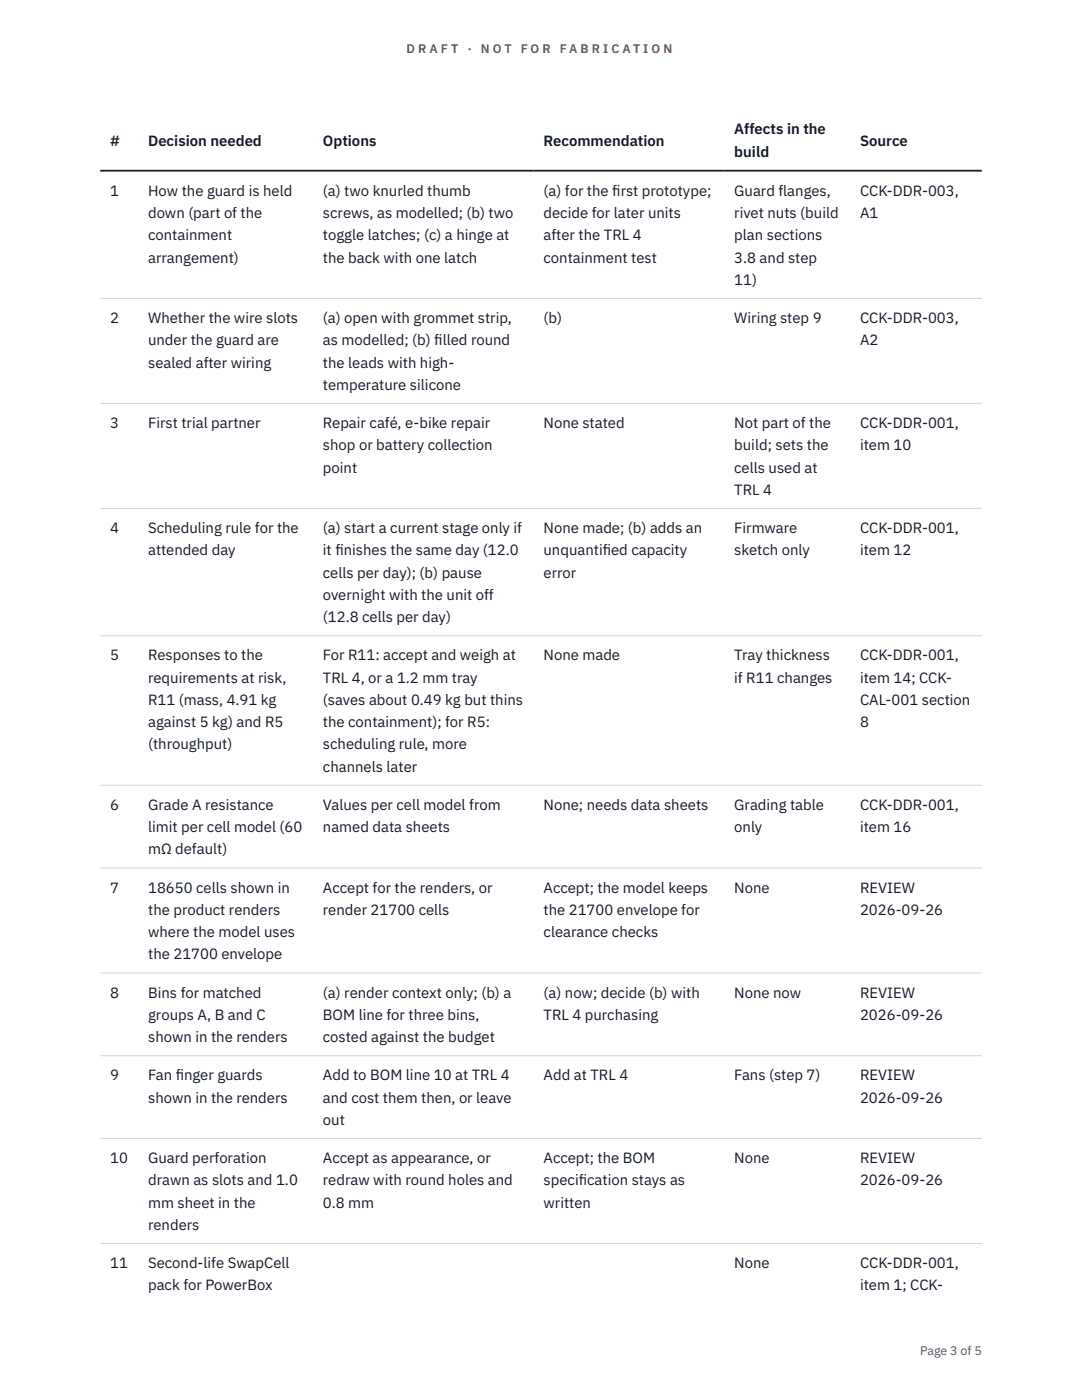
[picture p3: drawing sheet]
<svg xmlns="http://www.w3.org/2000/svg" width="216mm" height="279mm" viewBox="0 0 216 279" stroke-linecap="round" stroke-linejoin="round" font-family="sans-serif">
<defs><g id="words">
<g font-size="3" fill="#111827">
<text x="22" y="29.1">#</text>
<text x="29.6" y="29.1">Decision needed</text>
<text x="64.4" y="29.1">Options</text>
<text x="108.5" y="29.1">Recommendation</text>
<text x="146.5" y="26.8">Affects in the</text>
<text x="171.6" y="29.1">Source</text>
<text x="146.5" y="31.3">build</text>
<text x="22" y="39.1">1</text>
<text x="29.6" y="39.1">How the guard is held</text>
<text x="64.4" y="39.1">(a) two knurled thumb</text>
<text x="108.5" y="39.1">(a) for the f</text>
<text x="122.2" y="39.1">irst prototype;</text>
<text x="146.5" y="39.1">Guard flanges,</text>
<text x="171.6" y="39.1">CCK-DDR-003,</text>
<text x="29.6" y="43.5">down (part of the</text>
<text x="29.6" y="48">containment</text>
<text x="64.4" y="43.5">screws, as modelled; (b) two</text>
<text x="64.4" y="48">toggle latches; (c) a hinge at</text>
<text x="108.5" y="43.5">decide for later units</text>
<text x="108.5" y="48">after the TRL 4</text>
<text x="146.5" y="43.5">rivet nuts (build</text>
<text x="146.5" y="48">plan sections</text>
<text x="171.6" y="43.5">A1</text>
<text x="29.6" y="52.4">arrangement)</text>
<text x="64.4" y="52.4">the back with one latch</text>
<text x="108.5" y="52.4">containment test</text>
<text x="146.5" y="52.4">3.8 and step</text>
<text x="146.5" y="56.9">11)</text>
<text x="22" y="64.5">2</text>
<text x="29.6" y="64.5">Whether the wire slots</text>
<text x="64.4" y="64.5">(a) open with grommet strip,</text>
<text x="108.5" y="64.5">(b)</text>
<text x="146.5" y="64.5">Wiring step 9</text>
<text x="171.6" y="64.5">CCK-DDR-003,</text>
<text x="29.6" y="68.9">under the guard are</text>
<text x="64.4" y="68.9">as modelled; (b) f</text>
<text x="86.7" y="68.9">illed round</text>
<text x="171.6" y="68.9">A2</text>
<text x="29.6" y="73.4">sealed after wiring</text>
<text x="64.4" y="73.4">the leads with high-</text>
<text x="64.4" y="77.8">temperature silicone</text>
<text x="22" y="85.4">3</text>
<text x="29.6" y="85.4">First trial partner</text>
<text x="64.4" y="85.4">Repair café, e-bike repair</text>
<text x="64.4" y="89.9">shop or battery collection</text>
<text x="108.5" y="85.4">None stated</text>
<text x="146.5" y="85.4">Not part of the</text>
<text x="146.5" y="89.9">build; sets the</text>
<text x="171.6" y="85.4">CCK-DDR-001,</text>
<text x="171.6" y="89.9">item 10</text>
<text x="64.4" y="94.3">point</text>
<text x="146.5" y="94.3">cells used at</text>
<text x="146.5" y="98.8">TRL 4</text>
<text x="22" y="106.4">4</text>
<text x="29.6" y="106.4">Scheduling rule for the</text>
<text x="64.4" y="106.4">(a) start a current stage only if</text>
<text x="108.5" y="106.4">None made; (b) adds an</text>
<text x="146.5" y="106.4">Firmware</text>
<text x="171.6" y="106.4">CCK-DDR-001,</text>
<text x="29.6" y="110.8">attended day</text>
<text x="64.4" y="110.8">it f</text>
<text x="66.9" y="110.8">inishes the same day (12.0</text>
<text x="108.5" y="110.8">unquantif</text>
<text x="120.3" y="110.8">ied capacity</text>
<text x="146.5" y="110.8">sketch only</text>
<text x="171.6" y="110.8">item 12</text>
<text x="64.4" y="115.3">cells per day); (b) pause</text>
<text x="64.4" y="119.7">overnight with the unit off</text>
<text x="108.5" y="115.3">error</text>
<text x="64.4" y="124.2">(12.8 cells per day)</text>
<text x="22" y="131.8">5</text>
<text x="29.6" y="131.8">Responses to the</text>
<text x="64.4" y="131.8">For R11: accept and weigh at</text>
<text x="108.5" y="131.8">None made</text>
<text x="146.5" y="131.8">Tray thickness</text>
<text x="171.6" y="131.8">CCK-DDR-001,</text>
<text x="29.6" y="136.2">requirements at risk,</text>
<text x="64.4" y="136.2">TRL 4, or a 1.2 mm tray</text>
<text x="146.5" y="136.2">if R11 changes</text>
<text x="171.6" y="136.2">item 14; CCK-</text>
<text x="29.6" y="140.7">R11 (mass, 4.91 kg</text>
<text x="64.4" y="140.7">(saves about 0.49 kg but thins</text>
<text x="171.6" y="140.7">CAL-001 section</text>
<text x="29.6" y="145.1">against 5 kg) and R5</text>
<text x="29.6" y="149.6">(throughput)</text>
<text x="64.4" y="145.1">the containment); for R5:</text>
<text x="64.4" y="149.6">scheduling rule, more</text>
<text x="171.6" y="145.1">8</text>
<text x="64.4" y="154">channels later</text>
<text x="22" y="161.6">6</text>
<text x="29.6" y="161.6">Grade A resistance</text>
<text x="64.4" y="161.6">Values per cell model from</text>
<text x="108.5" y="161.6">None; needs data sheets</text>
<text x="146.5" y="161.6">Grading table</text>
<text x="171.6" y="161.6">CCK-DDR-001,</text>
<text x="29.6" y="166.1">limit per cell model (60</text>
<text x="64.4" y="166.1">named data sheets</text>
<text x="146.5" y="166.1">only</text>
<text x="171.6" y="166.1">item 16</text>
<text x="29.6" y="170.5">mΩ default)</text>
<text x="22" y="178.1">7</text>
<text x="29.6" y="178.1">18650 cells shown in</text>
<text x="64.4" y="178.1">Accept for the renders, or</text>
<text x="108.5" y="178.1">Accept; the model keeps</text>
<text x="146.5" y="178.1">None</text>
<text x="171.6" y="178.1">REVIEW</text>
<text x="29.6" y="182.6">the product renders</text>
<text x="64.4" y="182.6">render 21700 cells</text>
<text x="108.5" y="182.6">the 21700 envelope for</text>
<text x="171.6" y="182.6">2026-09-26</text>
<text x="29.6" y="187">where the model uses</text>
<text x="29.6" y="191.5">the 21700 envelope</text>
<text x="108.5" y="187">clearance checks</text>
<text x="22" y="199.1">8</text>
<text x="29.6" y="199.1">Bins for matched</text>
<text x="29.6" y="203.6">groups A, B and C</text>
<text x="64.4" y="199.1">(a) render context only; (b) a</text>
<text x="64.4" y="203.6">BOM line for three bins,</text>
<text x="108.5" y="199.1">(a) now; decide (b) with</text>
<text x="108.5" y="203.6">TRL 4 purchasing</text>
<text x="146.5" y="199.1">None now</text>
<text x="171.6" y="199.1">REVIEW</text>
<text x="171.6" y="203.6">2026-09-26</text>
<text x="29.6" y="208">shown in the renders</text>
<text x="64.4" y="208">costed against the budget</text>
<text x="22" y="215.6">9</text>
<text x="29.6" y="215.6">Fan f</text>
<text x="35.1" y="215.6">inger guards</text>
<text x="64.4" y="215.6">Add to BOM line 10 at TRL 4</text>
<text x="108.5" y="215.6">Add at TRL 4</text>
<text x="146.5" y="215.6">Fans (step 7)</text>
<text x="171.6" y="215.6">REVIEW</text>
<text x="29.6" y="220.1">shown in the renders</text>
<text x="64.4" y="220.1">and cost them then, or leave</text>
<text x="171.6" y="220.1">2026-09-26</text>
<text x="64.4" y="224.5">out</text>
<text x="22" y="232.1">10</text>
<text x="29.6" y="232.1">Guard perforation</text>
<text x="64.4" y="232.1">Accept as appearance, or</text>
<text x="108.5" y="232.1">Accept; the BOM</text>
<text x="146.5" y="232.1">None</text>
<text x="171.6" y="232.1">REVIEW</text>
<text x="29.6" y="236.6">drawn as slots and 1.0</text>
<text x="64.4" y="236.6">redraw with round holes and</text>
<text x="108.5" y="236.6">specif</text>
<text x="115.5" y="236.6">ication stays as</text>
<text x="171.6" y="236.6">2026-09-26</text>
<text x="29.6" y="241">mm sheet in the</text>
<text x="29.6" y="245.5">renders</text>
<text x="64.4" y="241">0.8 mm</text>
<text x="108.5" y="241">written</text>
<text x="22" y="253.1">11</text>
<text x="29.6" y="253.1">Second-life SwapCell</text>
<text x="29.6" y="257.5">pack for PowerBox</text>
<text x="146.5" y="253.1">None</text>
<text x="171.6" y="253.1">CCK-DDR-001,</text>
<text x="171.6" y="257.5">item 1; CCK-</text>
</g>
<g font-size="2.5" fill="#b45309">
<text x="81.1" y="10.5">D R A F T</text>
<text x="93.3" y="10.5">·</text>
<text x="95.9" y="10.5">N O T</text>
<text x="103.9" y="10.5">F O R</text>
<text x="111.7" y="10.5">F A B R I C A T I O N</text>
</g>
<text font-size="2.5" fill="#4b5563" x="183.6" y="270.3">Page 3 of 5</text>
</g></defs>
<path d="M20 59.6h175.9M20 80.5h175.9M20 101.5h175.9M20 126.9h175.9M20 156.7h175.9M20 173.2h175.9M20 194.2h175.9M20 210.7h175.9M20 227.2h175.9M20 248.2h175.9" fill="none" stroke="#d1d5db" stroke-width=".2"/>
<path d="M20 34.1h175.9" fill="none" stroke="#111827" stroke-width=".35"/>
<use href="#words"/>
</svg>
